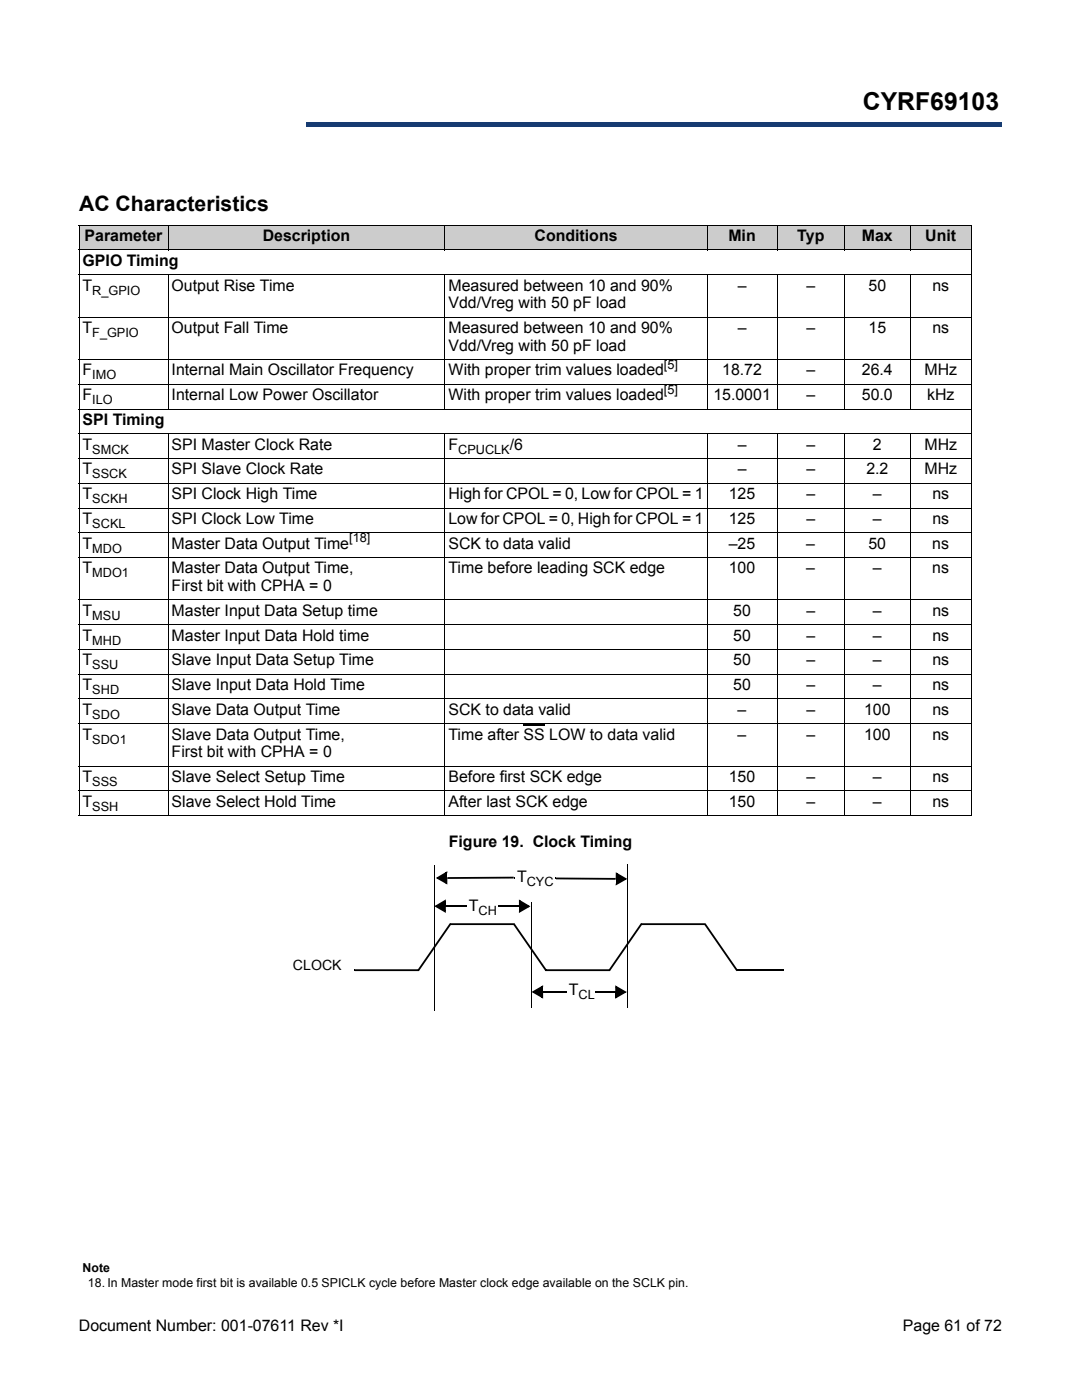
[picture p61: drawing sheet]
<svg xmlns="http://www.w3.org/2000/svg" width="216mm" height="279mm" viewBox="0 0 216 279" stroke-linecap="round" stroke-linejoin="round" font-family="sans-serif">
<defs><g id="words">
<text font-size="4.9" x="172.2" y="22">CYRF69103</text>
<text font-size="4.2" x="15.8" y="42.1">AC Characteristics</text>
<g font-size="3.2">
<text x="16.5" y="53">GPIO Timing</text>
<text x="16.9" y="48.1">Parameter</text>
<text x="52.5" y="48.1">Description</text>
<text x="106.7" y="48.1">Conditions</text>
<text x="145.4" y="48.1">Min</text>
<text x="159.1" y="48.1">Typ</text>
<text x="172" y="48.1">Max</text>
<text x="184.6" y="48.1">Unit</text>
<text x="16.5" y="58">T</text>
<text x="34.2" y="58">Output Rise Time</text>
<text x="89.5" y="58">Measured between 10 and 90%</text>
<text x="147.2" y="58">–</text>
<text x="160.9" y="58">–</text>
<text x="173.3" y="58">50</text>
<text x="186.1" y="58">ns</text>
<text x="89.5" y="61.5">Vdd/Vreg with 50 pF load</text>
<text x="16.5" y="66.5">T</text>
<text x="34.2" y="66.5">Output Fall Time</text>
<text x="89.5" y="70">Vdd/Vreg with 50 pF load</text>
<text x="89.5" y="66.5">Measured between 10 and 90%</text>
<text x="147.2" y="66.5">–</text>
<text x="160.9" y="66.5">–</text>
<text x="173.3" y="66.5">15</text>
<text x="186.1" y="66.5">ns</text>
<text x="16.5" y="74.9">F</text>
<text x="34.2" y="74.9">Internal Main Oscillator Frequency</text>
<text x="89.5" y="74.9">With proper trim values loaded</text>
<text x="144.1" y="74.9">18.72</text>
<text x="160.9" y="74.9">–</text>
<text x="172" y="74.9">26.4</text>
<text x="184.5" y="74.9">MHz</text>
<text x="16.5" y="79.9">F</text>
<text x="34.2" y="79.9">Internal Low Power Oscillator</text>
<text x="89.5" y="79.9">With proper trim values loaded</text>
<text x="142.3" y="79.9">15.0001</text>
<text x="160.9" y="79.9">–</text>
<text x="172" y="79.9">50.0</text>
<text x="185" y="79.9">kHz</text>
<text x="16.5" y="84.8">SPI Timing</text>
<text x="16.5" y="89.7">T</text>
<text x="34.2" y="89.7">SPI Master Clock Rate</text>
<text x="89.5" y="89.7">F</text>
<text x="101.7" y="89.7">/6</text>
<text x="147.2" y="89.7">–</text>
<text x="160.9" y="89.7">–</text>
<text x="174.2" y="89.7">2</text>
<text x="184.5" y="89.7">MHz</text>
<text x="16.5" y="94.7">T</text>
<text x="34.2" y="94.7">SPI Slave Clock Rate</text>
<text x="147.2" y="94.7">–</text>
<text x="160.9" y="94.7">–</text>
<text x="172.9" y="94.7">2.2</text>
<text x="184.5" y="94.7">MHz</text>
<text x="16.5" y="99.6">T</text>
<text x="34.2" y="99.6">SPI Clock High Time</text>
<text x="89.5" y="99.6">High for CPOL = 0, Low for CPOL = 1</text>
<text x="145.4" y="99.6">125</text>
<text x="160.9" y="99.6">–</text>
<text x="174.2" y="99.6">–</text>
<text x="186" y="99.6">ns</text>
<text x="16.5" y="104.6">T</text>
<text x="34.2" y="104.6">SPI Clock Low Time</text>
<text x="89.5" y="104.6">Low for CPOL = 0, High for CPOL = 1</text>
<text x="145.4" y="104.6">125</text>
<text x="160.9" y="104.6">–</text>
<text x="174.2" y="104.6">–</text>
<text x="186" y="104.6">ns</text>
<text x="16.5" y="109.5">T</text>
<text x="34.2" y="109.5">Master Data Output Time</text>
<text x="89.5" y="109.5">SCK to data valid</text>
<text x="145.4" y="109.5">–25</text>
<text x="160.9" y="109.5">–</text>
<text x="173.3" y="109.5">50</text>
<text x="186" y="109.5">ns</text>
<text x="16.5" y="114.4">T</text>
<text x="34.2" y="114.4">Master Data Output Time,</text>
<text x="34.2" y="118">First bit with CPHA = 0</text>
<text x="89.5" y="114.4">Time before leading SCK edge</text>
<text x="145.4" y="114.4">100</text>
<text x="160.9" y="114.4">–</text>
<text x="174.2" y="114.4">–</text>
<text x="186" y="114.4">ns</text>
<text x="16.5" y="122.9">T</text>
<text x="34.2" y="122.9">Master Input Data Setup time</text>
<text x="146.3" y="122.9">50</text>
<text x="160.9" y="122.9">–</text>
<text x="174.2" y="122.9">–</text>
<text x="186.1" y="122.9">ns</text>
<text x="16.5" y="127.8">T</text>
<text x="34.2" y="127.8">Master Input Data Hold time</text>
<text x="146.3" y="127.8">50</text>
<text x="160.9" y="127.8">–</text>
<text x="174.2" y="127.8">–</text>
<text x="186.1" y="127.8">ns</text>
<text x="16.5" y="132.8">T</text>
<text x="16.5" y="137.7">T</text>
<text x="34.2" y="132.8">Slave Input Data Setup Time</text>
<text x="34.2" y="137.7">Slave Input Data Hold Time</text>
<text x="146.3" y="137.7">50</text>
<text x="146.3" y="132.8">50</text>
<text x="160.9" y="137.7">–</text>
<text x="160.9" y="132.8">–</text>
<text x="174.2" y="137.7">–</text>
<text x="174.2" y="132.8">–</text>
<text x="186.1" y="137.7">ns</text>
<text x="186.1" y="132.8">ns</text>
<text x="16.5" y="142.7">T</text>
<text x="34.2" y="142.7">Slave Data Output Time</text>
<text x="89.5" y="142.7">SCK to data valid</text>
<text x="147.2" y="142.7">–</text>
<text x="160.9" y="142.7">–</text>
<text x="172.4" y="142.7">100</text>
<text x="186.1" y="142.7">ns</text>
<text x="16.5" y="147.6">T</text>
<text x="34.2" y="147.6">Slave Data Output Time,</text>
<text x="89.5" y="147.6">Time after SS LOW to data valid</text>
<text x="147.2" y="147.6">–</text>
<text x="160.9" y="147.6">–</text>
<text x="172.4" y="147.6">100</text>
<text x="186" y="147.6">ns</text>
<text x="34.2" y="151.1">First bit with CPHA = 0</text>
<text x="16.5" y="156.1">T</text>
<text x="16.5" y="161">T</text>
<text x="34.2" y="156.1">Slave Select Setup Time</text>
<text x="34.2" y="161">Slave Select Hold Time</text>
<text x="89.5" y="161">After last SCK edge</text>
<text x="89.5" y="156.1">Before first SCK edge</text>
<text x="145.4" y="156.1">150</text>
<text x="145.4" y="161">150</text>
<text x="160.9" y="156.1">–</text>
<text x="160.9" y="161">–</text>
<text x="174.2" y="156.1">–</text>
<text x="174.2" y="161">–</text>
<text x="186" y="156.1">ns</text>
<text x="186" y="161">ns</text>
<text x="89.6" y="169.1">Figure 19. Clock Timing</text>
<text x="103.2" y="176">T</text>
<text x="93.6" y="181.8">T</text>
<text x="113.5" y="198.6">T</text>
<text x="15.7" y="265.6">Document Number: 001-07611 Rev *I</text>
<text x="180.1" y="265.6">Page 61 of 72</text>
</g>
<text font-size="2.8" x="58.5" y="193.6">CLOCK</text>
<g font-size="2.5">
<text x="18.4" y="58.8">R_GPIO</text>
<text x="18.4" y="67.2">F_GPIO</text>
<text x="18.4" y="75.7">IMO</text>
<text x="132.5" y="73.7">[5]</text>
<text x="18.4" y="80.7">ILO</text>
<text x="132.5" y="78.6">[5]</text>
<text x="18.4" y="90.5">SMCK</text>
<text x="18.4" y="95.5">SSCK</text>
<text x="91.4" y="90.5">CPUCLK</text>
<text x="18.4" y="100.4">SCKH</text>
<text x="18.4" y="105.3">SCKL</text>
<text x="18.4" y="110.3">MDO</text>
<text x="69.7" y="108.2">[18]</text>
<text x="18.4" y="115.2">MDO1</text>
<text x="18.4" y="123.7">MSU</text>
<text x="18.4" y="128.6">MHD</text>
<text x="18.4" y="133.6">SSU</text>
<text x="18.4" y="138.5">SHD</text>
<text x="18.4" y="143.5">SDO</text>
<text x="18.4" y="148.4">SDO1</text>
<text x="18.4" y="156.9">SSS</text>
<text x="18.4" y="161.8">SSH</text>
<text x="105.1" y="176.8">CYC</text>
<text x="95.5" y="182.6">CH</text>
<text x="115.4" y="199.4">CL</text>
<text x="16.5" y="253.9">Note</text>
<text x="17.5" y="256.8">18. In Master mode first bit is available 0.5 SPICLK cycle before Master clock edge available on the SCLK pin.</text>
</g>
</g></defs>
<path d="M61 24.4h138.8v.9h-138.8z" fill="#163b71"/>
<path d="M61 24.4h138.9" fill="none" stroke="#163b71" stroke-width=".2"/>
<path d="M199.7 24.4h.2v1h-.2z" fill="#163b71"/>
<path d="M61 25.3h138.8" fill="none" stroke="#163b71" stroke-width=".2"/>
<path d="M61 24.3h.1v1h-.1z" fill="#163b71"/>
<path d="M15.8 8.6h45.2v18h-45.2z" fill="#fff"/>
<g fill="#ccc">
<path d="M15.8 44.9h17.7v5h-17.7z"/>
<path d="M33.5 44.9h55.3v5h-55.3z"/>
<path d="M88.8 44.9h52.3v5h-52.3z"/>
<path d="M141.1 44.9h14v5h-14z"/>
<path d="M155.1 44.9h13.4v5h-13.4z"/>
<path d="M168.5 44.9h13.1v5h-13.1z"/>
<path d="M181.6 44.9h12.2v5h-12.2z"/>
</g>
<path d="M104.5 144.6h4.2" fill="none" stroke="#000" stroke-width=".23"/>
<g fill="none" stroke="#000" stroke-width=".2">
<path d="M15.7 44.9h178.2M15.7 49.9h178.2M15.7 54.8h178.2M15.8 45v117.7M33.5 44.9v5.1M33.5 54.7v27M88.8 44.9v5.1M88.8 54.7v27M141.1 44.9v5.1M141.1 54.7v27M155.1 44.9v5.1M155.1 54.7v27"/>
<path d="M168.5 44.9v5.1M168.5 54.7v27M181.6 44.9v5.1M181.6 54.7v27M193.8 45v117.7M15.7 63.3h178.2M15.7 71.8h178.2M15.7 76.7h178.2M15.7 81.6h178.2M15.7 86.6h178.2M15.7 91.5h178.2M15.7 96.5h178.2"/>
<path d="M33.5 86.5v76.4M88.8 86.5v76.4M141.1 86.5v76.4M155.1 86.5v76.4M168.5 86.5v76.4M181.6 86.5v76.4M15.7 101.4h178.2M15.7 106.3h178.2M15.7 111.3h178.2M15.7 119.7h178.2M15.7 124.7h178.2M15.7 129.6h178.2"/>
<path d="M15.7 134.6h178.2M15.7 139.5h178.2M15.7 144.4h178.2M15.7 152.9h178.2M15.7 157.8h178.2M15.7 162.8h178.2M86.7 172.8v28.9M125.1 172.5v28.6M106.1 180.1v21.1"/>
</g>
<g fill="#000">
<path d="M86.6 172.7l.1 .1zM88.9 174.2h.4v1h-.4zM89.1 175h.2v.4h-.2zM87 175.2l2.3-1.3-.1 .4-1.8 1.1-.2-.3 2 1-.2 .3-.1-1.2h.4v1.3zM102.5 175h.2v.3h-.2zM110.8 175.1h.1v.4h-.1zM122.9 174.1l2.3 1.3-2.3 1.3v-.4l1.8-1.1 .2 .4-1.9-1.1 .1-.3 .1 1.2h-.3zM122.9 175.4h.3v1h-.3zM122.9 175.2h.1v.4h-.1zM125.1 172.4l.1 .1zM70.6 193.4h.2v.4h-.2zM70.8 193.4h12.7l.2 .3-.3-.2 6.3-9.2h13l6.4 9.2-.2 .3v-.4h12.7l.2 .3-.3-.2 6.4-9.2h12.9l-.1 .3h-12.7v-.3l.1 .2-6.4 9.3h-12.9l-6.4-9.3 .3-.2-.1 .3h-12.7v-.3l.1 .2-6.4 9.3h-12.8z"/>
<path d="M88.6 179.8h.4v1.1h-.4zM86.6 180.9l2.4-1.4-.1 .5-1.8 1-.2-.3 2 1-.2 .3-.1-1.1h.4v1.3zM93 180.7h.2v.4h-.2zM99.5 180.7h.2v.4h-.2zM103.5 179.5l2.3 1.4-2.3 1.3 .1-.5 1.8-1 .2 .3-2-1 .2-.3 .1 1.2h-.4zM103.5 180.9h.4v1h-.4zM106 180l.2 .1zM108 197h.4v1h-.4zM106 198l2.4-1.4-.1 .5-1.8 1-.2-.3 2 1-.2 .3-.1-1.1h.4v1.3zM113 197.8h.1v.4h-.1zM118.7 197.8h.2v.4h-.2zM122.8 196.6l2.3 1.4-2.3 1.3 .1-.5 1.7-1 .2 .3-1.9-1 .1-.3 .1 1.2h-.3z"/>
<path d="M122.8 198h.3v1h-.3zM140.5 184.5l.3-.2 6.4 9.2-.2 .3z"/>
</g>
<path d="M87.3 175.2l1.8-1v2zM123 174.4l1.8 1-1.8 1zM87 180.9l1.8-1.1v2.1zM103.7 179.8l1.8 1.1-1.8 1zM106.4 198l1.8-1v2zM122.9 197l1.8 1-1.8 1z" fill="#000"/>
<path d="M89.3 175.2h13.2M110.9 175.4h12" fill="none" stroke="#000" stroke-width=".44"/>
<path d="M88.8 180.9h4.2M99.7 180.9h4M108.2 198h4.8M118.9 198h4M147 193.6h9.4" fill="none" stroke="#000" stroke-width=".36"/>
<use href="#words"/>
</svg>
